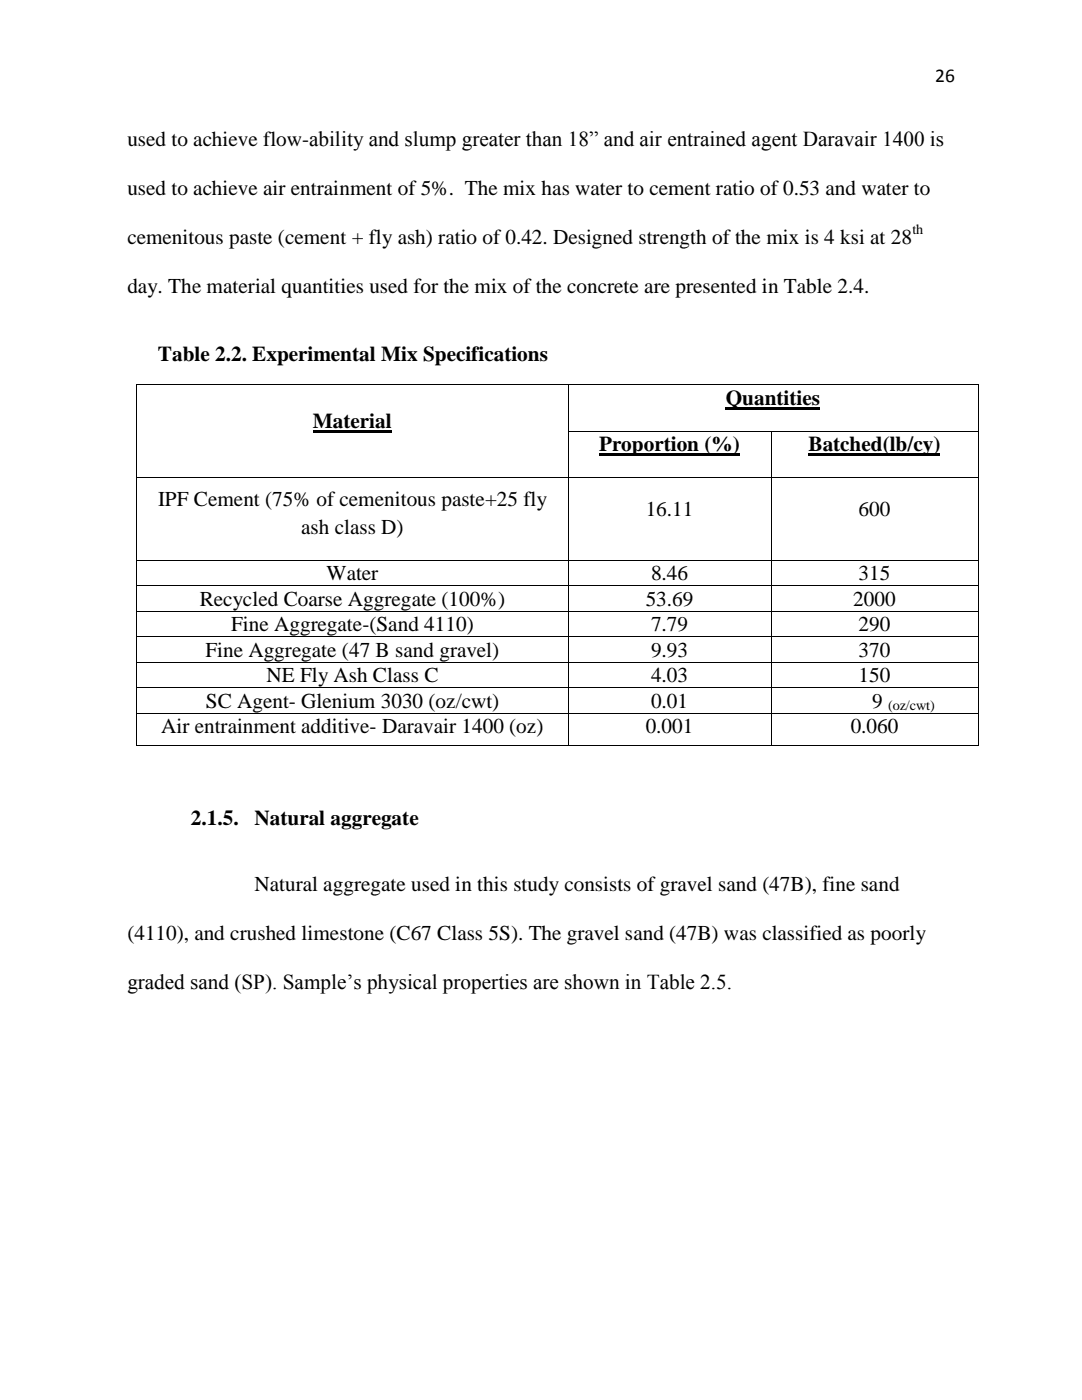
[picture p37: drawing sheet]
<svg xmlns="http://www.w3.org/2000/svg" width="216mm" height="279mm" viewBox="0 0 216 279" stroke-linecap="round" stroke-linejoin="round" font-family="sans-serif">
<defs><g id="words">
<g font-size="4.2">
<text x="25.4" y="29.2">used to achieve flow-ability and slump greater than 18” and air entrained agent Daravair 1400 is</text>
<text x="25.4" y="39">used to achieve air entrainment of 5%. The mix has water to cement ratio of 0.53 and water to</text>
<text x="25.4" y="48.7">cemenitous paste (cement + fly ash) ratio of 0.42. Designed strength of the mix is 4 ksi at 28</text>
<text x="25.4" y="58.5">day. The material quantities used for the mix of the concrete are presented in Table 2.4.</text>
<text x="31.5" y="72">Table 2.2. Experimental Mix Specifications</text>
<text x="144.8" y="80.8">Quantities</text>
<text x="62.4" y="85.4">Material</text>
<text x="119.5" y="90.1">Proportion (%)</text>
<text x="161.3" y="90.1">Batched(lb/cy)</text>
<text x="31.5" y="100.9">IPF Cement (75% of cemenitous paste+25 fly</text>
<text x="60.1" y="106.5">ash class D)</text>
<text x="128.8" y="102.9">16.11</text>
<text x="171.3" y="102.9">600</text>
<text x="65.2" y="115.8">Water</text>
<text x="129.9" y="115.8">8.46</text>
<text x="171.3" y="115.8">315</text>
<text x="39.8" y="120.9">Recycled Coarse Aggregate (100%)</text>
<text x="46.1" y="126">Fine Aggregate-(Sand 4110)</text>
<text x="128.8" y="120.9">53.69</text>
<text x="129.9" y="126">7.79</text>
<text x="170.3" y="120.9">2000</text>
<text x="171.3" y="126">290</text>
<text x="41" y="131">Fine Aggregate (47 B sand gravel)</text>
<text x="129.9" y="131">9.93</text>
<text x="171.3" y="131">370</text>
<text x="53.2" y="136.1">NE Fly Ash Class C</text>
<text x="129.9" y="136.1">4.03</text>
<text x="171.3" y="136.1">150</text>
<text x="41.1" y="141.2">SC Agent- Glenium 3030 (oz/cwt)</text>
<text x="129.9" y="141.2">0.01</text>
<text x="174" y="141.2">9</text>
<text x="32.2" y="146.3">Air entrainment additive- Daravair 1400 (oz)</text>
<text x="128.8" y="146.3">0.001</text>
<text x="169.7" y="146.3">0.060</text>
<text x="38.1" y="164.7">2.1.5.</text>
<text x="50.8" y="164.7">Natural aggregate</text>
<text x="50.8" y="177.8">Natural aggregate used in this study consists of gravel sand (47B), fine sand</text>
<text x="25.4" y="187.6">(4110), and crushed limestone (C67 Class 5S). The gravel sand (47B) was classified as poorly</text>
<text x="25.4" y="197.3">graded sand (SP). Sample’s physical properties are shown in Table 2.5.</text>
</g>
<text font-size="3.9" x="186.6" y="16.3">26</text>
<g font-size="2.8">
<text x="182.1" y="46.7">th</text>
<text x="177.2" y="141.7">(oz/cwt)</text>
</g>
</g></defs>
<path d="M62.4 86.1h15.8M119.5 90.7h28.1M144.8 81.5h18.9M161.3 90.7h26.4" fill="none" stroke="#000" stroke-width=".42"/>
<g fill="#000">
<path d="M27.2 76.6h.2v.2h-.2z" fill-rule="evenodd"/>
<path d="M27.2 76.6h.2v.2h-.2z" fill-rule="evenodd"/>
<path d="M113.3 76.6h.2v.2h-.2z" fill-rule="evenodd"/>
<path d="M195.1 76.6h.1v.2h-.1z" fill-rule="evenodd"/>
<path d="M195.1 76.6h.1v.2h-.1z" fill-rule="evenodd"/>
<path d="M27.2 85.9h.2v.2h-.2z" fill-rule="evenodd"/>
<path d="M27.2 95.3h.2v.1h-.2z" fill-rule="evenodd"/>
<path d="M113.3 85.9h.2v.2h-.2z" fill-rule="evenodd"/>
<path d="M113.3 95.3h.2v.1h-.2z" fill-rule="evenodd"/>
<path d="M153.8 85.9h.1v.2h-.1z" fill-rule="evenodd"/>
<path d="M153.8 95.3h.1v.1h-.1z" fill-rule="evenodd"/>
<path d="M195.1 85.9h.1v.2h-.1z" fill-rule="evenodd"/>
<path d="M195.1 95.3h.1v.1h-.1z" fill-rule="evenodd"/>
<path d="M27.2 111.7h.2v.2h-.2z" fill-rule="evenodd"/>
<path d="M27.2 116.8h.2v.2h-.2z" fill-rule="evenodd"/>
<path d="M113.3 111.7h.2v.2h-.2z" fill-rule="evenodd"/>
<path d="M113.3 116.8h.2v.2h-.2z" fill-rule="evenodd"/>
<path d="M153.8 111.7h.1v.2h-.1z" fill-rule="evenodd"/>
<path d="M153.8 116.8h.1v.2h-.1z" fill-rule="evenodd"/>
<path d="M195.1 111.7h.1v.2h-.1z" fill-rule="evenodd"/>
<path d="M195.1 116.8h.1v.2h-.1z" fill-rule="evenodd"/>
<path d="M27.2 121.9h.2v.2h-.2z" fill-rule="evenodd"/>
<path d="M27.2 127h.2v.1h-.2z" fill-rule="evenodd"/>
<path d="M27.2 132.1h.2v.1h-.2z" fill-rule="evenodd"/>
<path d="M27.2 137.1h.2v.2h-.2z" fill-rule="evenodd"/>
<path d="M113.3 121.9h.2v.2h-.2z" fill-rule="evenodd"/>
<path d="M113.3 127h.2v.1h-.2z" fill-rule="evenodd"/>
<path d="M113.3 132.1h.2v.1h-.2z" fill-rule="evenodd"/>
<path d="M113.3 137.1h.2v.2h-.2z" fill-rule="evenodd"/>
<path d="M153.8 121.9h.1v.2h-.1z" fill-rule="evenodd"/>
<path d="M153.8 127h.1v.1h-.1z" fill-rule="evenodd"/>
<path d="M153.8 132.1h.1v.1h-.1z" fill-rule="evenodd"/>
<path d="M153.8 137.1h.1v.2h-.1z" fill-rule="evenodd"/>
<path d="M195.1 121.9h.1v.2h-.1z" fill-rule="evenodd"/>
<path d="M195.1 127h.1v.1h-.1z" fill-rule="evenodd"/>
<path d="M195.1 132.1h.1v.1h-.1z" fill-rule="evenodd"/>
<path d="M195.1 137.1h.1v.2h-.1z" fill-rule="evenodd"/>
<path d="M27.2 142.2h.2v.2h-.2z" fill-rule="evenodd"/>
<path d="M27.2 148.7h.2v.2h-.2z" fill-rule="evenodd"/>
<path d="M27.2 148.7h.2v.2h-.2z" fill-rule="evenodd"/>
<path d="M113.3 142.2h.2v.2h-.2z" fill-rule="evenodd"/>
<path d="M113.3 148.7h.2v.2h-.2z" fill-rule="evenodd"/>
<path d="M153.8 142.2h.1v.2h-.1z" fill-rule="evenodd"/>
<path d="M153.8 148.7h.1v.2h-.1z" fill-rule="evenodd"/>
<path d="M195.1 142.2h.1v.2h-.1z" fill-rule="evenodd"/>
<path d="M195.1 148.7h.1v.2h-.1z" fill-rule="evenodd"/>
<path d="M195.1 148.7h.1v.2h-.1z" fill-rule="evenodd"/>
</g>
<g fill="none" stroke="#000" stroke-width=".2">
<path d="M27.3 76.8v9.1M27.4 76.7h85.9M113.4 76.8v9.1M113.5 76.7h81.6M195.1 76.8v9.1M27.3 86.1v9.2M27.3 95.4v16.3M27.4 95.4h85.9M113.4 86.1v9.2M113.4 95.4v16.3M113.5 86h40.3M113.5 95.4h40.3"/>
<path d="M153.9 86.1v9.2M153.9 95.4v16.3M153.9 86h41.2M153.9 95.4h41.2M195.1 86.1v9.2M195.1 95.4v16.3M27.3 111.9v4.9M27.3 117v4.9M27.4 111.8h85.9M27.4 116.9h85.9M113.4 111.9v4.9M113.4 117v4.9"/>
<path d="M113.5 111.8h40.3M113.5 116.9h40.3M153.9 111.9v4.9M153.9 117v4.9M153.9 111.8h41.2M153.9 116.9h41.2M195.1 111.9v4.9M195.1 117v4.9M27.3 122.1v4.9M27.3 127.1v5M27.3 132.2v4.9M27.3 137.3v4.9"/>
<path d="M27.4 122h85.9M27.4 127.1h85.9M27.4 132.1h85.9M27.4 137.2h85.9M113.4 122.1v4.9M113.4 127.1v5M113.4 132.2v4.9M113.4 137.3v4.9M113.5 122h40.3M113.5 127.1h40.3M113.5 132.1h40.3M113.5 137.2h40.3"/>
<path d="M153.9 122.1v4.9M153.9 127.1v5M153.9 132.2v4.9M153.9 137.3v4.9M153.9 122h41.2M153.9 127.1h41.2M153.9 132.1h41.2M153.9 137.2h41.2M195.1 122.1v4.9M195.1 127.1v5M195.1 132.2v4.9M195.1 137.3v4.9"/>
<path d="M27.3 142.4v6.3M27.4 142.3h85.9M27.4 148.8h85.9M113.4 142.4v6.3M113.5 142.3h40.3M113.5 148.8h40.3M153.9 142.4v6.3M153.9 142.3h41.2M153.9 148.8h41.2M195.1 142.4v6.3"/>
</g>
<path d="M31.5 68h94.5v7.1h-94.5z" fill-rule="evenodd" fill="#fff"/>
<use href="#words"/>
</svg>
